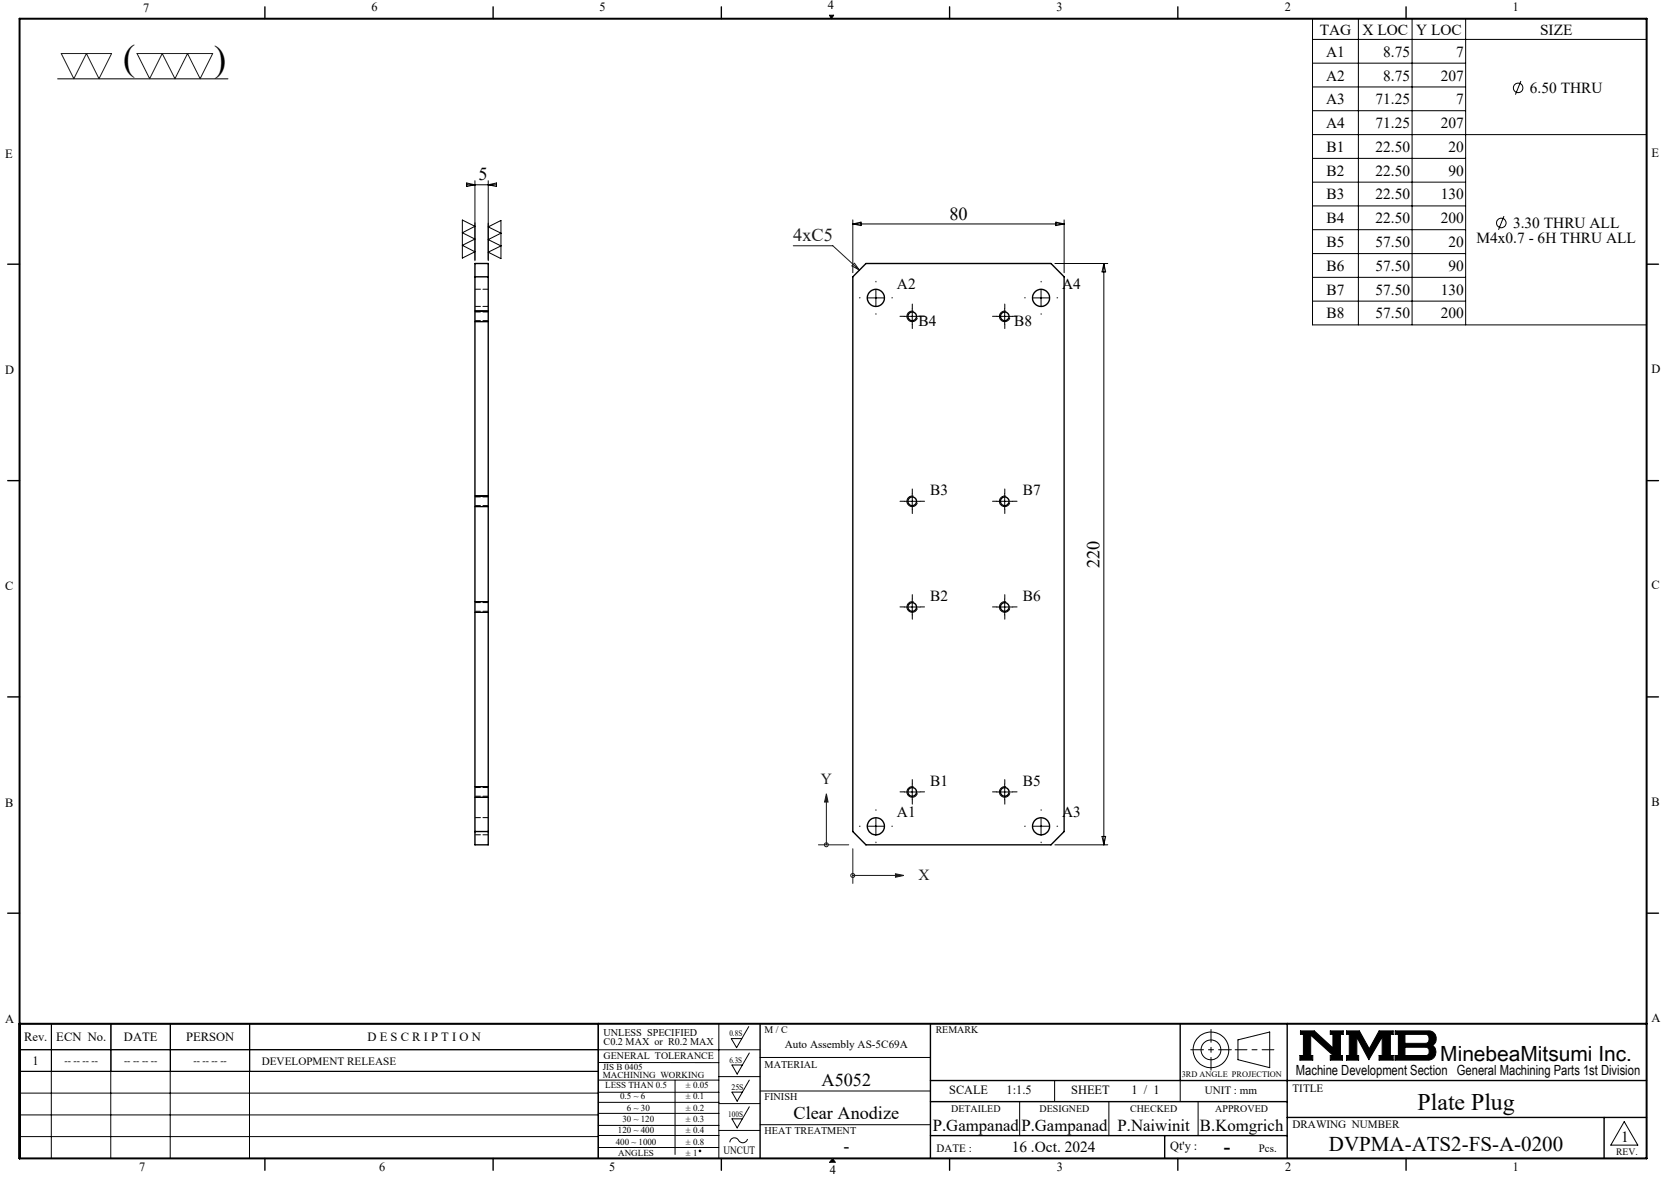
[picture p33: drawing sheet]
<svg xmlns="http://www.w3.org/2000/svg" width="420mm" height="297mm" viewBox="0 0 420 297" stroke-linecap="round" stroke-linejoin="round" font-family="sans-serif">
<defs><g id="words">
<g font-size="9.2">
<text x="31.1" y="17.7">(</text>
<text x="54" y="17.8">)</text>
</g>
<text font-size="6" x="357.6" y="280">Plate Plug</text>
<g font-size="5.3">
<text x="363.3" y="267.7">MinebeaMitsumi Inc.</text>
<text x="335.2" y="290.4">DVPMA-ATS2-FS-A-0200</text>
</g>
<text font-size="4.9" x="308.8" y="290.9">-</text>
<g font-size="4.6">
<text x="120.7" y="45.5">5</text>
<text x="239.5" y="55.4">80</text>
<text x="277.4" y="143.3" transform="rotate(-90 277.4 143.3)">220</text>
<text x="207.3" y="274.1">A5052</text>
<text x="200.2" y="282.4">Clear Anodize</text>
<text x="212.7" y="290.6">-</text>
</g>
<text font-size="4.6" fill="#191924" x="200.1" y="60.9">4xC5</text>
<g font-size="4.2">
<text x="235.3" y="285.5">P.Gampanad</text>
<text x="257.6" y="285.5">P.Gampanad</text>
<text x="281.9" y="285.5">P.Naiwinit</text>
<text x="302.7" y="285.5">B.Komgrich</text>
</g>
<g font-size="3.9">
<text x="332.9" y="8.7">TAG</text>
<text x="343.7" y="8.7">X LOC</text>
<text x="357.2" y="8.7">Y LOC</text>
<text x="388.5" y="8.7">SIZE</text>
<text x="334.5" y="14.4">A1</text>
<text x="348.9" y="14.4">8.75</text>
<text x="367.3" y="14.4">7</text>
<text x="334.5" y="20.3">A2</text>
<text x="348.9" y="20.3">8.75</text>
<text x="363.4" y="20.3">207</text>
<text x="385.9" y="23.4">6.50 THRU</text>
<text x="334.5" y="26.3">A3</text>
<text x="347" y="26.3">71.25</text>
<text x="367.3" y="26.3">7</text>
<text x="334.5" y="32.3">A4</text>
<text x="347" y="32.3">71.25</text>
<text x="363.4" y="32.3">207</text>
<text x="334.6" y="38.4">B1</text>
<text x="347" y="38.4">22.50</text>
<text x="365.4" y="38.4">20</text>
<text x="334.6" y="44.3">B2</text>
<text x="347" y="44.3">22.50</text>
<text x="365.4" y="44.3">90</text>
<text x="334.6" y="50.3">B3</text>
<text x="347" y="50.3">22.50</text>
<text x="363.4" y="50.3">130</text>
<text x="334.6" y="56.3">B4</text>
<text x="347" y="56.3">22.50</text>
<text x="363.4" y="56.3">200</text>
<text x="381.7" y="57.5">3.30 THRU ALL</text>
<text x="334.6" y="62.3">B5</text>
<text x="347" y="62.3">57.50</text>
<text x="365.4" y="62.3">20</text>
<text x="372.5" y="61.3">M4x0.7 - 6H THRU ALL</text>
<text x="334.6" y="68.3">B6</text>
<text x="347" y="68.3">57.50</text>
<text x="365.4" y="68.3">90</text>
<text x="226.3" y="72.8">A2</text>
<text x="267.9" y="72.8">A4</text>
<text x="334.6" y="74.4">B7</text>
<text x="347" y="74.4">57.50</text>
<text x="363.4" y="74.4">130</text>
<text x="231.7" y="82.2">B4</text>
<text x="255.8" y="82.2">B8</text>
<text x="334.6" y="80.4">B8</text>
<text x="347" y="80.4">57.50</text>
<text x="363.4" y="80.4">200</text>
<text x="234.7" y="124.9">B3</text>
<text x="258" y="124.9">B7</text>
<text x="234.7" y="151.6">B2</text>
<text x="258" y="151.6">B6</text>
<text x="234.7" y="198.2">B1</text>
<text x="258" y="198.2">B5</text>
<text x="226.3" y="206.1">A1</text>
<text x="267.9" y="206.1">A3</text>
<text x="255.2" y="290.6">16 .Oct. 2024</text>
<text x="408.9" y="288.2">1</text>
</g>
<g font-size="3.9" fill="#191924">
<text x="207.1" y="197.8">Y</text>
<text x="231.7" y="222.2">X</text>
</g>
<text font-size="3.5" x="326.9" y="271.4">Machine Development Section General Machining Parts 1st Division</text>
<g font-size="3.2">
<text x="36.1" y="2.9">7</text>
<text x="93.7" y="2.8">6</text>
<text x="151.3" y="2.8">5</text>
<text x="208.8" y="2.2">4</text>
<text x="266.5" y="2.8">3</text>
<text x="324.1" y="2.8">2</text>
<text x="381.6" y="2.8">1</text>
<text x="1.3" y="39.8">E</text>
<text x="416.6" y="39.5">E</text>
<text x="1.3" y="94.3">D</text>
<text x="416.6" y="94.1">D</text>
<text x="1.3" y="148.9">C</text>
<text x="416.6" y="148.7">C</text>
<text x="1.3" y="203.6">B</text>
<text x="416.6" y="203.3">B</text>
<text x="416.6" y="258">A</text>
<text x="1.3" y="258.1">A</text>
<text x="6.1" y="262.7">Rev.</text>
<text x="14.2" y="262.7">ECN No.</text>
<text x="31.3" y="262.7">DATE</text>
<text x="46.9" y="262.7">PERSON</text>
<text x="92.7" y="262.7">D E S C R I P T I O N</text>
<text x="8.2" y="268.7">1</text>
<text x="239.4" y="276.2">SCALE</text>
<text x="253.9" y="276.2">1:1.5</text>
<text x="270.2" y="276.2">SHEET</text>
<text x="285.4" y="276.2">1 / 1</text>
<text x="295.2" y="290.1">Qt'y :</text>
<text x="35.1" y="295.5">7</text>
<text x="95.7" y="295.6">6</text>
<text x="153.6" y="295.6">5</text>
<text x="209.3" y="296.3">4</text>
<text x="266.6" y="295.6">3</text>
<text x="324.2" y="295.6">2</text>
<text x="381.6" y="295.6">1</text>
</g>
<g font-size="2.8">
<text x="66" y="268.6">DEVELOPMENT RELEASE</text>
<text x="198" y="264.5">Auto Assembly AS-5C69A</text>
<text x="326" y="275.4">TITLE</text>
<text x="303.9" y="276.2">UNIT : mm</text>
<text x="326" y="284.7">DRAWING NUMBER</text>
<text x="182.5" y="291.2">UNCUT</text>
<text x="236.3" y="290.7">DATE :</text>
<text x="317.6" y="290.6">Pcs.</text>
</g>
<g font-size="2.6">
<text x="152.2" y="261.3">UNLESS SPECIFIED</text>
<text x="152.2" y="263.7">C0.2 MAX or R0.2 MAX</text>
<text x="192.9" y="269.4">MATERIAL</text>
<text x="192.9" y="277.7">FINISH</text>
<text x="192.9" y="286.3">HEAT TREATMENT</text>
</g>
<g font-size="2.5">
<text x="192.9" y="260.7">M / C</text>
<text x="236" y="260.7">REMARK</text>
<text x="16.3" y="268.5">-- -- -- --</text>
<text x="31.3" y="268.5">-- -- -- --</text>
<text x="48.8" y="268.5">-- -- -- --</text>
<text x="152.3" y="267.3">GENERAL TOLERANCE</text>
<text x="239.9" y="280.5">DETAILED</text>
<text x="262.2" y="280.5">DESIGNED</text>
<text x="285.1" y="280.5">CHECKED</text>
<text x="306.6" y="280.5">APPROVED</text>
<text x="407.7" y="291.5">REV.</text>
</g>
<g font-size="2.3">
<text x="152.1" y="270">JIS B 0405</text>
<text x="152.1" y="272.1">MACHINING WORKING</text>
<text x="152.7" y="274.6">LESS THAN 0.5</text>
<text x="173" y="274.6">± 0.05</text>
<text x="156.4" y="277.4">0.5 ~ 6</text>
<text x="158.1" y="280.3">6 ~ 30</text>
<text x="173" y="277.4">± 0.1</text>
<text x="173" y="280.3">± 0.2</text>
<text x="155.9" y="286">120 ~ 400</text>
<text x="157" y="283.2">30 ~ 120</text>
<text x="173" y="283.2">± 0.3</text>
<text x="173" y="286">± 0.4</text>
<text x="155.3" y="288.9">400 ~ 1000</text>
<text x="155.9" y="291.7">ANGLES</text>
<text x="173" y="288.9">± 0.8</text>
<text x="173" y="291.7">± 1</text>
</g>
<g font-size="2.1">
<text x="184" y="261.5">0.8S</text>
<text x="184" y="268.1">6.3S</text>
<text x="184.5" y="275">25S</text>
<text x="298.1" y="271.8">3RD ANGLE PROJECTION</text>
<text x="183.7" y="281.9">100S</text>
</g>
</g></defs>
<g fill="none" stroke="#000" stroke-width=".25">
<path d="M14.5 19.9h43M209.2 3.8h1.1l-.6 .9zM331.1 4.7h84.3v77.3h-84.3zM331.1 15.9h38.6M331.1 9.9h84.3M342.7 4.7v77.3M356.2 4.7v77.3M369.7 4.7v77.3M331.1 21.9h38.6M331.1 27.9h38.6M331.1 34h84.3M331.1 40h38.6"/>
<path d="M383.6 20.5l-1.3 3.4M116.6 55.5l3.2 1.6-3.2 1.6 3.2 1.6-3.2 1.6 3.2 1.6-3.2 1.6zM117.7 46.6h7.5M117.7 46.2l2.1 .4-2.1 .5zM119.8 45.6v20.2M123.2 45.6v20.2M123.2 46.6l2-.4v.9zM123.2 57.3l3.2-1.7v9.7l-3.2-1.7 3.2-1.5-3.2-1.6 3.2-1.7zM215.1 55.5v13.3M215.1 56.5h53.3M215.1 56.5l2.1-.4v.8zM266.3 56.1l2.1 .4-2.1 .4z"/>
<path d="M268.4 55.5v13.3M331.1 46h38.6M331.1 52h38.6M331.1 58h38.6M379.4 54.5l-1.4 3.5M119.8 78.5h3.4M218.9 75.2h4.1M220.9 73.2v4M228.1 79.8h4M230.1 77.8v4M230.5 78.6a1.33 1.33 0 0 0-1.7 .9 1.33 1.33 0 0 0 1 1.6 1.33 1.33 0 0 0 1.6-.9M251.4 79.8h4"/>
<path d="M253.4 77.8v4M253.8 78.6a1.34 1.34 0 0 0-1.7 .9 1.34 1.34 0 0 0 1 1.6 1.34 1.34 0 0 0 1.6-.9M260.6 75.2h4M262.6 73.2v4M266.1 66.5h13.3M278.4 66.5v146.7M278.4 66.5l.5 2.1h-.9zM331.1 64h38.6M331.1 70h38.6M331.1 76h38.6M119.8 81.2h3.4M119.8 127.8h3.4"/>
<path d="M119.8 125.2h3.4M228.1 126.5h4M230.1 124.5v4M230.5 125.2a1.34 1.34 0 0 0-1.7 .9 1.34 1.34 0 0 0 .9 1.7 1.34 1.34 0 0 0 1.7-.9M251.4 126.5h4M253.4 124.5v4M253.8 125.2a1.35 1.35 0 0 0-1.7 .9 1.35 1.35 0 0 0 1 1.7 1.35 1.35 0 0 0 1.6-.9M119.8 154.5h3.4M119.8 151.8h3.4M228.1 153.2h4M230.1 151.2v4M230.5 151.9a1.34 1.34 0 0 0-1.7 .9 1.34 1.34 0 0 0 .9 1.6 1.34 1.34 0 0 0 1.7-.9"/>
<path d="M251.4 153.2h4M253.4 151.2v4M253.8 151.9a1.35 1.35 0 0 0-1.7 .9 1.35 1.35 0 0 0 1 1.7 1.35 1.35 0 0 0 1.6-1M119.8 198.5h3.4M228.1 199.8h4M230.1 197.8v4M230.5 198.5a1.34 1.34 0 0 0-1.7 1 1.34 1.34 0 0 0 .9 1.6 1.34 1.34 0 0 0 1.7-.9M251.4 199.8h4M253.4 197.8v4M253.8 198.5a1.35 1.35 0 0 0-1.7 1 1.35 1.35 0 0 0 1 1.6 1.35 1.35 0 0 0 1.6-.9M119.8 201.2h3.4M218.9 208.5h4.1"/>
<path d="M220.9 206.5v4M260.6 208.5h4M262.6 206.5v4M266.1 213.2h13.3M278 211.1h.9l-.5 2.1zM12.9 258.3v34M13 258.3v12M27.9 258.3v34M28 258.3v12M42.9 258.3v34M43 258.3v12M62.9 258.3v34"/>
<path d="M63 258.3v12M150.9 258.3v34M181.3 258.3v34M188.9 259l-3.1 5.4-1.3-2.3h2.6M4.9 264.9h186.8M4.9 275.8h146M5 270.3v-12h146v12l-146.1 .1M5 264.9h146M150.9 278.2h30.4M150.9 275.6h30.4M150.9 272.6h30.4M150.9 268.1h30.4"/>
<path d="M170.3 272.6v18.7M181.3 271.7h10.4M181.3 278.5h10.4M189 279.3l-3.1 5.3-1.3-2.3h2.7M189 265.7l-3.1 5.3-1.3-2.3h2.7M189 272.6l-3.1 5.3-1.3-2.3h2.7M191.7 266.8h43M191.7 275.3h43M257.2 278v8.6M266 272.7v5.3M279.7 278v8.6M297.7 272.7v5.3"/>
<path d="M302.2 278v8.6M312.3 262.4l8-2v9l-8-2zM328 260.1h3.5l4.7 4.3v-3.4h-.6v-.9h3.2v.9h-.7v5.3h.5v1.2h-3v-1.2h.7l-5.7-5.1v5.1h.6v1.2h-3.3v-1.2h.9v-5.3h-.8zM339.7 260.1h3.2l2.5 4.6 2.5-4.6h3.5v.9h-.7v5.3h.7v1.2h-3.5v-1.2h.8v-4.6l-3.4 5.7-3-5.7v4.6h.4v1.2h-3v-1.2h.7v-5.3h-.7zM351.9 260.1h8.4a1.97 1.97 0 0 1 1.9 1.5 1.97 1.97 0 0 1-.9 2.2 2.03 2.03 0 0 1 .8 2.2 2.03 2.03 0 0 1-1.8 1.5h-8.4v-1.2h.8v-5.3h-.8zM354.4 261h5.4l.6 .5v1.2l-.4 .5-.3 .1h-5.3zM354.4 264.3h5.4l.6 .4 .1 1a.79 .79 0 0 1-.8 .6h-5.3zM4.9 281.3h146M4.9 286.8h146M150.9 280.9h30.4M150.9 286.5h30.4M150.9 284h30.4"/>
<path d="M150.9 289.6h30.4M181.3 285.3h10.4M188.6 287.4a1.29 1.29 0 0 1-1.2 1 1.29 1.29 0 0 1-1.3-.9 1.14 1.14 0 0 0-1.3-.3 1.14 1.14 0 0 0-.7 1.1M191.7 283.8h43M210 292.3l.7 1M409.7 283l3.4 6h-6.8z"/>
<circle cx="383" cy="22.2" r="1.21"/>
<circle cx="378.7" cy="56.2" r="1.2"/>
<circle cx="305.5" cy="264.9" r="2.51"/>
<circle cx="305.5" cy="264.9" r="4.5"/>
</g>
<path d="M311.6 264.9h9.7" fill="none" stroke="#000" stroke-width=".25" stroke-dasharray="15.2 1.3 1.3 1.3" stroke-dashoffset="12.3"/>
<path d="M305.5 259.8v10.2M300.4 264.9h10.2" fill="none" stroke="#000" stroke-width=".25" stroke-dasharray="15.2 1.3 1.3 1.3" stroke-dashoffset="12"/>
<g fill="none" stroke="#000" stroke-width=".35">
<path d="M66.8 1.7v3M124.4 1.7v3M182 1.7v3M239.5 1.7v3M297.1 1.7v3M354.7 1.7v3M1.9 66.7h3M415.4 66.7h3M1.9 121.3h3M415.4 121.3h3M1.9 175.9h3M415.4 175.9h3"/>
<path d="M1.9 230.4h3M415.4 230.4h3M150.9 258.3v34M191.7 258.3v34M234.7 258.3v34M297.7 258.3v14.4M324.7 258.3v34M234.7 272.7h180.7M234.7 278h90M66.8 292.3v3M124.4 292.3v3M182 292.3v3"/>
<path d="M234.7 286.6h90M239.5 292.3v3M293.8 286.6v5.7M297.1 292.3v3M324.7 282h90.7M354.7 292.3v3M404.6 282v10.3"/>
</g>
<path d="M4.9 4.7h410.5v287.6h-410.5zM4.9 258.3h410.5" fill="none" stroke="#000" stroke-width=".5"/>
<path d="M210 292.3l-.7 1h1.4" fill="none" stroke="#00f" stroke-width=".25"/>
<g fill="#000">
<path d="M210 292.3l.7 1h-1.4z"/>
<path d="M209.2 3.8l.5 .9 .6-.9zM328 260.1v.9h.8v5.3h-.9v1.2h3.3v-1.2h-.6v-5.1l5.7 5.1h-.7v1.2h3v-1.2h-.5v-5.3h.7v-.9h-3.2v.9h.6v3.4l-4.7-4.3zM351.9 260.1v.9h.8v5.3h-.8v1.2h8.6l.7-.2 .6-.5 .4-.8v-.8l-.3-.8-.6-.6 .8-.8 .2-1.3-.5-.9-.5-.5-.6-.2zM354.4 264.3h5.4l.6 .4 .1 1-.6 .6h-5.5zM354.4 261l5.5 .1 .5 .5v1.1l-.3 .5-.3 .1h-5.4zM339.7 260.1v.9h.7v5.3h-.7v1.2h3v-1.2h-.4v-4.6l3 5.7 3.4-5.7v4.6h-.8v1.2h3.5v-1.2h-.7v-5.3h.7v-.9h-3.5l-2.5 4.6-2.5-4.6z" fill-rule="evenodd"/>
</g>
<g fill="none" stroke="#191924" stroke-width=".25">
<path d="M15.5 13.5h12.7l-3.2 6.4-3.2-6.4-3.2 6.4zM34.6 13.5h19.1l-3.2 6.4-3.2-6.4-3.2 6.4-3.2-6.4-3.2 6.4zM200.1 62h10l6.7 6.2M215.5 66.4l1.3 1.8-1.9-1.1zM206.4 213.2h7.7M208.5 200.3l.4 2.1h-.9zM208.5 202.4v10.8M215.1 214.2v8.7M215.1 220.9h10.8M225.9 220.5l2.1 .4-2.1 .5z"/>
<circle cx="208.4" cy="213.2" r=".5"/>
<circle cx="215.1" cy="220.9" r=".5"/>
</g>
<g fill="none" stroke="#000" stroke-width=".25" stroke-dasharray="15.2 1.3 1.3 1.3">
<path d="M217 75.2h-.2M221 71.2v-.2M221 79.2v.1M225 75.2h.1M228.1 79.8h-1.1M230.1 77.8v-1.1M232.1 79.8h1.1M251.5 79.8h-1.1M253.5 77.8v-1.1M255.5 79.8h1.1M258.6 75.2h-.1M262.6 71.2v-.2"/>
<path d="M262.6 79.2v.1M266.6 75.2h.2M230.1 81.8v1.1M253.5 81.8v1.1M228.1 126.5h-1.1M230.1 124.5v-1.1M230.1 128.5v1.1M232.1 126.5h1.1M251.5 126.5h-1.1M253.5 124.5v-1.1M253.5 128.5v1.1M255.5 126.5h1.1"/>
<path d="M228.1 153.2h-1.1M230.1 151.2v-1.1M230.1 155.2v1.1M232.1 153.2h1.1M251.5 153.2h-1.1M253.5 151.2v-1.1M253.5 155.2v1.1M255.5 153.2h1.1M228.1 199.8h-1.1M230.1 197.8v-1.1M232.1 199.8h1.1M251.5 199.8h-1.1"/>
<path d="M253.5 197.8v-1.1M255.5 199.8h1.1M217 208.5h-.2M221 204.5v-.2M221 212.5v.2M225 208.5h.1M230.1 201.8v1.1M253.5 201.8v1.1M258.6 208.5h-.1M262.6 204.5v-.2M262.6 212.5v.2M266.6 208.5h.2"/>
</g>
<path d="M225.9 220.5l2.1 .4-2.1 .5zM208.5 200.3l.4 2.1h-.9z" fill="#191924"/>
<g fill="none" stroke="#000" stroke-width=".35">
<path d="M119.8 66.5h3.4v146.7h-3.4zM119.8 69.8h3.4M218.4 66.5h46.7l3.3 3.3v140l-3.3 3.4h-46.7l-3.3-3.4v-140zM119.8 209.8h3.4"/>
<circle cx="220.9" cy="75.2" r="2.16"/>
<circle cx="230.1" cy="79.8" r="1.08"/>
<circle cx="253.4" cy="79.8" r="1.09"/>
<circle cx="262.6" cy="75.2" r="2.16"/>
<circle cx="230.1" cy="126.5" r="1.09"/>
<circle cx="253.5" cy="126.5" r="1.1"/>
<circle cx="230.1" cy="153.2" r="1.09"/>
<circle cx="253.5" cy="153.2" r="1.1"/>
<circle cx="230.1" cy="199.8" r="1.1"/>
<circle cx="253.4" cy="199.8" r="1.11"/>
<circle cx="220.9" cy="208.5" r="2.17"/>
<circle cx="262.6" cy="208.5" r="2.17"/>
</g>
<path d="M119.8 77.3h3.4M123.2 73h-3.4M123.2 78.7h-3.4M119.8 80.9h3.4M119.8 127.6h3.4M123.2 125.4h-3.4M119.8 154.3h3.4M123.2 152.1h-3.4M123.2 198.7h-3.4M119.8 210.7h3.4M119.8 200.9h3.4M123.2 206.3h-3.4" fill="none" stroke="#000" stroke-width=".25" stroke-dasharray="1.3 .6" stroke-dashoffset="-.1"/>
<circle cx="176.6" cy="290.4" r=".2" fill="none" stroke="#000" stroke-width=".25"/>
<use href="#words"/>
</svg>
